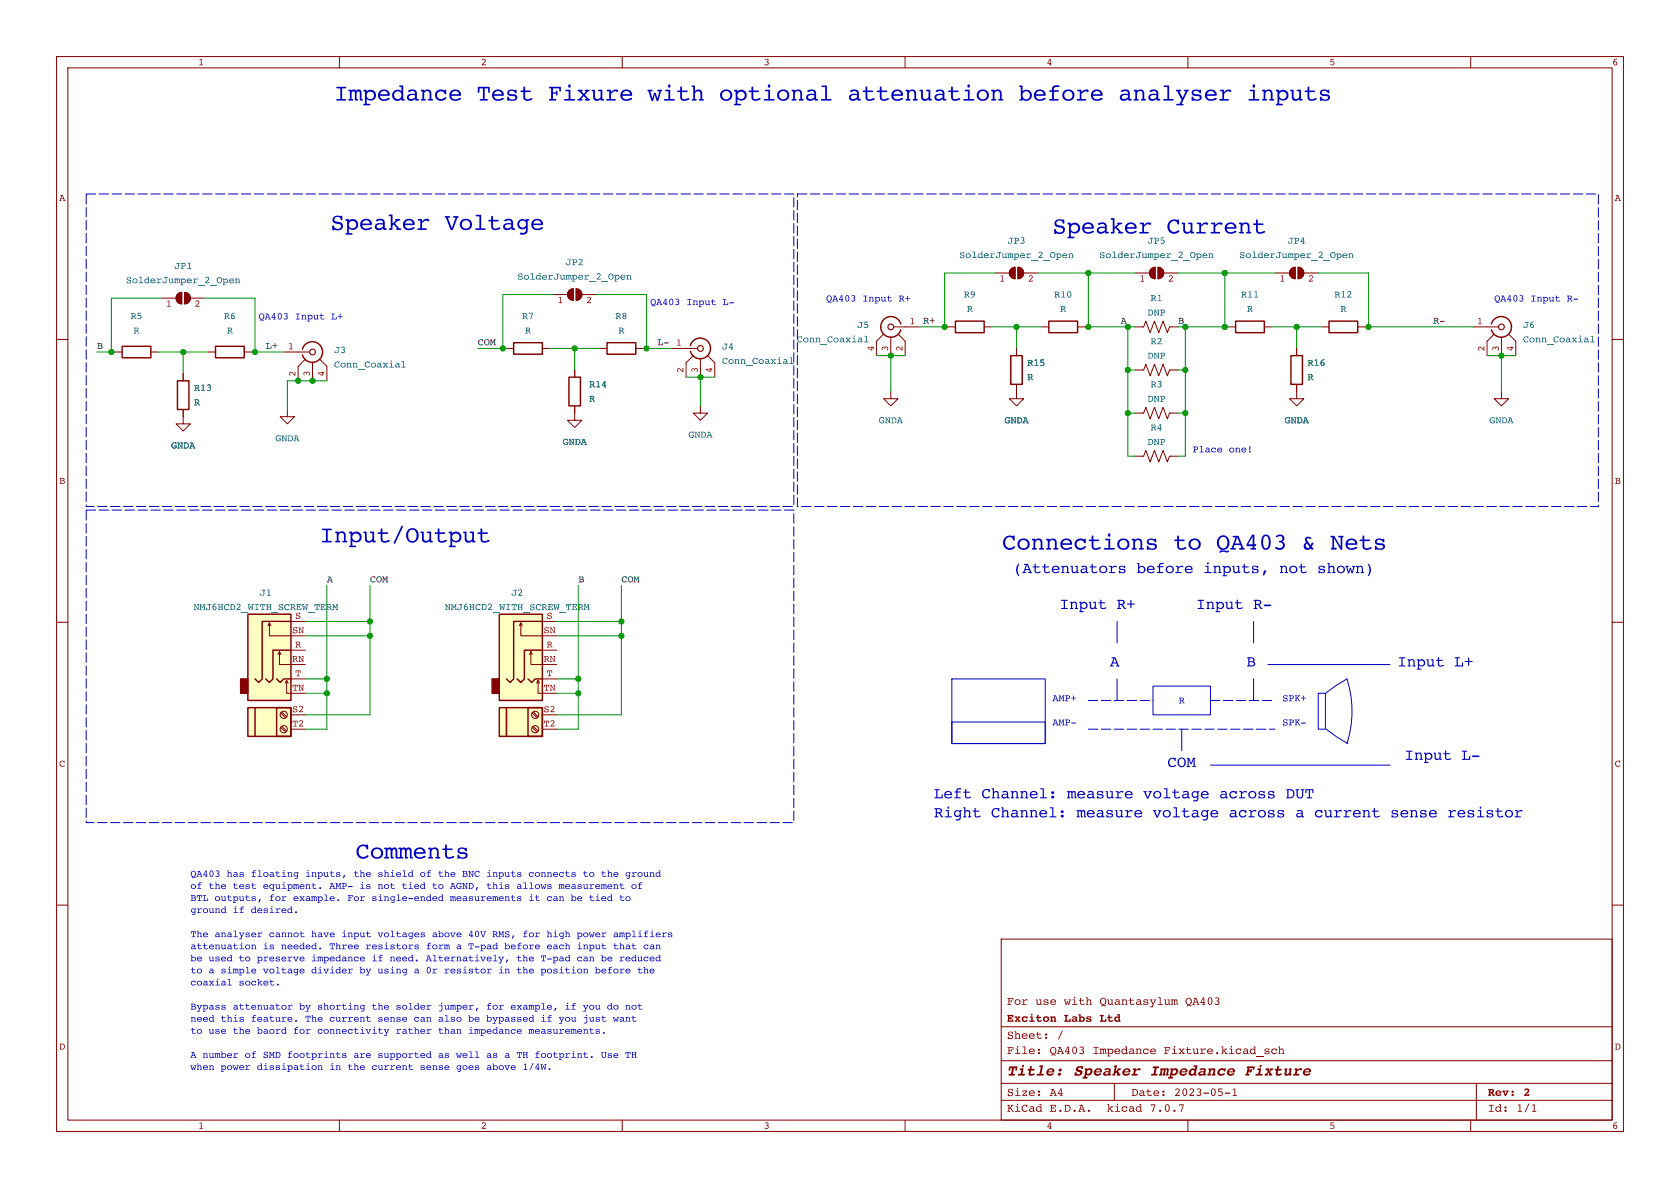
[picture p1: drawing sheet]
<svg xmlns="http://www.w3.org/2000/svg" width="297mm" height="210mm" viewBox="0 0 297 210" stroke-linecap="round" stroke-linejoin="round" font-family="sans-serif">
<defs><g id="words">
<g font-size="4.2" fill="#0000c2">
<text x="59.1" y="18.3">Impedance</text>
<text x="84.3" y="18.3">Test</text>
<text x="96.9" y="18.3">Fixure</text>
<text x="114.5" y="18.3">with</text>
<text x="127.1" y="18.3">optional</text>
<text x="149.8" y="18.3">attenuation</text>
<text x="180" y="18.3">before</text>
<text x="197.7" y="18.3">analyser</text>
<text x="220.4" y="18.3">inputs</text>
<text x="58.4" y="41.2">Speaker</text>
<text x="78.6" y="41.2">Voltage</text>
<text x="186.1" y="41.8">Speaker</text>
<text x="206.2" y="41.8">Current</text>
<text x="56.5" y="96.4">Input/Output</text>
<text x="177.2" y="97.7">Connections</text>
<text x="215" y="97.7">QA403 &amp; Nets</text>
<text x="62.9" y="152.3">Comments</text>
</g>
<g font-size="2.8" fill="#0000c2">
<text x="179.1" y="101.6">(Attenuators</text>
<text x="200.9" y="101.6">before</text>
<text x="212.7" y="101.6">inputs,</text>
<text x="226.1" y="101.6">not</text>
<text x="232.8" y="101.6">shown)</text>
<text x="187.3" y="108">Input</text>
<text x="197.4" y="108">R+</text>
<text x="211.5" y="108">Input</text>
<text x="221.5" y="108">R-</text>
<text x="196.2" y="118.2">A</text>
<text x="220.3" y="118.2">B</text>
<text x="247" y="118.2">Input</text>
<text x="257.1" y="118.2">L+</text>
<text x="206.4" y="135.9">COM</text>
<text x="248.3" y="134.7">Input</text>
<text x="258.4" y="134.7">L-</text>
<text x="165.1" y="141.5">Left</text>
<text x="173.5" y="141.5">Channel:</text>
<text x="188.6" y="141.5">measure</text>
<text x="202.1" y="141.5">voltage</text>
<text x="215.5" y="141.5">across</text>
<text x="227.3" y="141.5">DUT</text>
<text x="165.1" y="144.8">Right</text>
<text x="175.2" y="144.8">Channel:</text>
<text x="190.3" y="144.8">measure</text>
<text x="203.7" y="144.8">voltage</text>
<text x="217.2" y="144.8">across</text>
<text x="229" y="144.8">a current</text>
<text x="245.8" y="144.8">sense</text>
<text x="255.8" y="144.8">resistor</text>
</g>
<g font-size="2.8" fill="#840000">
<text x="178" y="190.7">Title:</text>
<text x="189.8" y="190.7">Speaker</text>
<text x="203.2" y="190.7">Impedance</text>
<text x="220" y="190.7">Fixture</text>
</g>
<g font-size="2.1" fill="#840000">
<text x="178" y="178.1">For</text>
<text x="183" y="178.1">use</text>
<text x="188.1" y="178.1">with</text>
<text x="194.4" y="178.1">Quantasylum</text>
<text x="209.5" y="178.1">QA403</text>
<text x="178" y="184.1">Sheet:</text>
<text x="178" y="181.1">Exciton</text>
<text x="186.8" y="184.1">/</text>
<text x="188.1" y="181.1">Labs Ltd</text>
<text x="178" y="186.8">File:</text>
<text x="185.6" y="186.8">QA403 Impedance</text>
<text x="205.7" y="186.8">Fixture.kicad_sch</text>
<text x="178" y="197">KiCad</text>
<text x="178" y="194.2">Size:</text>
<text x="185.6" y="197">E.D.A.</text>
<text x="185.6" y="194.2">A4</text>
<text x="195.6" y="197">kicad</text>
<text x="200" y="194.2">Date:</text>
<text x="203.2" y="197">7.0.7</text>
<text x="207.6" y="194.2">2023-05-1</text>
<text x="263" y="194.2">Rev:</text>
<text x="263" y="197">Id:</text>
<text x="268" y="197">1/1</text>
<text x="269.3" y="194.2">2</text>
</g>
<g font-size="1.8" fill="#840000">
<text x="35" y="11.9">1</text>
<text x="85" y="11.9">2</text>
<text x="135" y="11.9">3</text>
<text x="185" y="11.9">4</text>
<text x="235" y="11.9">5</text>
<text x="285" y="11.9">6</text>
<text x="10.5" y="35.9">A</text>
<text x="285.5" y="35.9">A</text>
<text x="10.5" y="85.9">B</text>
<text x="285.5" y="85.9">B</text>
<text x="10.5" y="135.9">C</text>
<text x="285.5" y="135.9">C</text>
<text x="10.5" y="185.9">D</text>
<text x="285.5" y="185.9">D</text>
<text x="35" y="199.9">1</text>
<text x="85" y="199.9">2</text>
<text x="135" y="199.9">3</text>
<text x="185" y="199.9">4</text>
<text x="235" y="199.9">5</text>
<text x="285" y="199.9">6</text>
</g>
<g font-size="1.8" fill="#006464">
<text x="30.8" y="47.9">JP1</text>
<text x="100" y="47.3">JP2</text>
<text x="169.6" y="46">SolderJumper_2_Open</text>
<text x="178.1" y="43.4">JP3</text>
<text x="194.3" y="46">SolderJumper_2_Open</text>
<text x="202.9" y="43.4">JP5</text>
<text x="219.1" y="46">SolderJumper_2_Open</text>
<text x="227.6" y="43.4">JP4</text>
<text x="22.2" y="50.4">SolderJumper_2_Open</text>
<text x="91.5" y="49.8">SolderJumper_2_Open</text>
<text x="170.4" y="53">R9</text>
<text x="186.4" y="53">R10</text>
<text x="203.4" y="53.6">R1</text>
<text x="219.4" y="53">R11</text>
<text x="235.9" y="53">R12</text>
<text x="23.1" y="56.8">R5</text>
<text x="23.6" y="59.3">R</text>
<text x="39.6" y="56.8">R6</text>
<text x="40.1" y="59.3">R</text>
<text x="92.3" y="56.8">R7</text>
<text x="92.8" y="59.3">R</text>
<text x="108.8" y="56.8">R8</text>
<text x="109.3" y="59.3">R</text>
<text x="151.5" y="58.3">J5</text>
<text x="170.9" y="55.5">R</text>
<text x="187.4" y="55.5">R</text>
<text x="202.9" y="56.1">DNP</text>
<text x="220.4" y="55.5">R</text>
<text x="237" y="55.5">R</text>
<text x="269.2" y="58.3">J6</text>
<text x="59.1" y="62.8">J3</text>
<text x="59.1" y="65.3">Conn_Coaxial</text>
<text x="127.6" y="62.2">J4</text>
<text x="127.6" y="64.7">Conn_Coaxial</text>
<text x="140.9" y="60.9">Conn_Coaxial</text>
<text x="181.6" y="65">R15</text>
<text x="202.9" y="63.8">DNP</text>
<text x="203.4" y="61.2">R2</text>
<text x="231.1" y="65">R16</text>
<text x="269.2" y="60.9">Conn_Coaxial</text>
<text x="34.3" y="69.5">R13</text>
<text x="104.1" y="68.8">R14</text>
<text x="104.1" y="71.4">R</text>
<text x="181.6" y="67.6">R</text>
<text x="202.9" y="71.4">DNP</text>
<text x="203.4" y="68.8">R3</text>
<text x="231.1" y="67.6">R</text>
<text x="34.3" y="72">R</text>
<text x="121.7" y="77.7">GNDA</text>
<text x="155.3" y="75.2">GNDA</text>
<text x="177.6" y="75.2">GNDA</text>
<text x="203.4" y="76.5">R4</text>
<text x="227.1" y="75.2">GNDA</text>
<text x="263.3" y="75.2">GNDA</text>
<text x="30.3" y="79.6">GNDA</text>
<text x="48.7" y="78.4">GNDA</text>
<text x="99.5" y="79">GNDA</text>
<text x="202.9" y="79">DNP</text>
<text x="45.9" y="105.7">J1</text>
<text x="90.4" y="105.7">J2</text>
<text x="34.2" y="108.2">NMJ6HCD2_WITH_SCREW_TERM</text>
<text x="78.6" y="108.2">NMJ6HCD2_WITH_SCREW_TERM</text>
</g>
<g font-size="1.8" fill="#0000c2">
<text x="146" y="53.5">QA403 Input</text>
<text x="158.9" y="53.5">R+</text>
<text x="264.2" y="53.5">QA403 Input</text>
<text x="277" y="53.5">R-</text>
<text x="45.7" y="56.7">QA403 Input</text>
<text x="58.5" y="56.7">L+</text>
<text x="114.9" y="54.1">QA403 Input</text>
<text x="127.7" y="54.1">L-</text>
<text x="210.8" y="80.2">Place</text>
<text x="217.2" y="80.2">one!</text>
<text x="186.1" y="124.2">AMP+</text>
<text x="208.4" y="124.7">R</text>
<text x="226.7" y="124.2">SPK+</text>
<text x="186.1" y="128.4">AMP-</text>
<text x="226.7" y="128.4">SPK-</text>
<text x="33.7" y="155.2">QA403 has</text>
<text x="44.3" y="155.2">floating</text>
<text x="53.9" y="155.2">inputs,</text>
<text x="62.5" y="155.2">the</text>
<text x="66.7" y="155.2">shield</text>
<text x="74.2" y="155.2">of</text>
<text x="77.4" y="155.2">the</text>
<text x="81.7" y="155.2">BNC inputs</text>
<text x="93.4" y="155.2">connects</text>
<text x="106.2" y="155.2">the</text>
<text x="110.5" y="155.2">ground</text>
<text x="33.7" y="157.3">of</text>
<text x="33.7" y="159.5">BTL outputs,</text>
<text x="33.7" y="161.6">ground</text>
<text x="36.9" y="157.3">the</text>
<text x="41.1" y="157.3">test</text>
<text x="41.1" y="161.6">if</text>
<text x="44.3" y="161.6">desired.</text>
<text x="46.5" y="157.3">equipment.</text>
<text x="47.5" y="159.5">for</text>
<text x="51.8" y="159.5">example.</text>
<text x="58.2" y="157.3">AMP- is</text>
<text x="61.4" y="159.5">For</text>
<text x="65.7" y="159.5">single-ended</text>
<text x="66.7" y="157.3">not</text>
<text x="71" y="157.3">tied</text>
<text x="79.5" y="157.3">AGND, this</text>
<text x="79.5" y="159.5">measurements</text>
<text x="91.3" y="157.3">allows</text>
<text x="93.4" y="159.5">it</text>
<text x="96.6" y="159.5">can</text>
<text x="98.7" y="157.3">measurement</text>
<text x="100.9" y="159.5">be tied</text>
<text x="111.5" y="157.3">of</text>
<text x="33.7" y="165.9">The analyser</text>
<text x="47.5" y="165.9">cannot</text>
<text x="55" y="165.9">have</text>
<text x="60.3" y="165.9">input</text>
<text x="66.7" y="165.9">voltages</text>
<text x="76.3" y="165.9">above</text>
<text x="82.7" y="165.9">40V RMS, for</text>
<text x="96.6" y="165.9">high</text>
<text x="101.9" y="165.9">power</text>
<text x="108.3" y="165.9">amplifiers</text>
<text x="33.7" y="168">attenuation</text>
<text x="33.7" y="170.1">be used</text>
<text x="36.9" y="172.3">a simple</text>
<text x="45.4" y="170.1">preserve</text>
<text x="46.5" y="168">is</text>
<text x="46.5" y="172.3">voltage</text>
<text x="49.7" y="168">needed.</text>
<text x="55" y="170.1">impedance</text>
<text x="55" y="172.3">divider</text>
<text x="58.2" y="168">Three</text>
<text x="63.5" y="172.3">by</text>
<text x="64.6" y="168">resistors</text>
<text x="65.7" y="170.1">if</text>
<text x="66.7" y="172.3">using</text>
<text x="68.9" y="170.1">need.</text>
<text x="73.1" y="172.3">a 0r</text>
<text x="75.3" y="168">form</text>
<text x="75.3" y="170.1">Alternatively,</text>
<text x="78.5" y="172.3">resistor</text>
<text x="80.6" y="168">a T-pad</text>
<text x="88.1" y="172.3">in</text>
<text x="89.1" y="168">before</text>
<text x="91.3" y="172.3">the</text>
<text x="91.3" y="170.1">the</text>
<text x="95.5" y="172.3">position</text>
<text x="95.5" y="170.1">T-pad</text>
<text x="96.6" y="168">each</text>
<text x="101.9" y="168">input</text>
<text x="101.9" y="170.1">can</text>
<text x="105.1" y="172.3">before</text>
<text x="106.2" y="170.1">be reduced</text>
<text x="108.3" y="168">that</text>
<text x="112.6" y="172.3">the</text>
<text x="113.7" y="168">can</text>
<text x="33.7" y="174.4">coaxial</text>
<text x="33.7" y="178.7">Bypass</text>
<text x="41.1" y="178.7">attenuator</text>
<text x="42.2" y="174.4">socket.</text>
<text x="52.9" y="178.7">by</text>
<text x="56.1" y="178.7">shorting</text>
<text x="65.7" y="178.7">the</text>
<text x="69.9" y="178.7">solder</text>
<text x="77.4" y="178.7">jumper,</text>
<text x="85.9" y="178.7">for</text>
<text x="90.2" y="178.7">example,</text>
<text x="99.8" y="178.7">if</text>
<text x="103" y="178.7">you</text>
<text x="107.3" y="178.7">do not</text>
<text x="33.7" y="180.8">need</text>
<text x="36.9" y="182.9">use</text>
<text x="39" y="180.8">this</text>
<text x="41.1" y="182.9">the</text>
<text x="44.3" y="180.8">feature.</text>
<text x="45.4" y="182.9">baord</text>
<text x="51.8" y="182.9">for</text>
<text x="53.9" y="180.8">The current</text>
<text x="56.1" y="182.9">connectivity</text>
<text x="66.7" y="180.8">sense</text>
<text x="69.9" y="182.9">rather</text>
<text x="73.1" y="180.8">can</text>
<text x="77.4" y="180.8">also</text>
<text x="77.4" y="182.9">than</text>
<text x="82.7" y="180.8">be bypassed</text>
<text x="82.7" y="182.9">impedance</text>
<text x="93.4" y="182.9">measurements.</text>
<text x="95.5" y="180.8">if</text>
<text x="98.7" y="180.8">you</text>
<text x="103" y="180.8">just</text>
<text x="108.3" y="180.8">want</text>
<text x="33.7" y="187.2">A number</text>
<text x="33.7" y="189.3">when power</text>
<text x="43.3" y="187.2">of</text>
<text x="45.4" y="189.3">dissipation</text>
<text x="46.5" y="187.2">SMD footprints</text>
<text x="58.2" y="189.3">in</text>
<text x="61.4" y="189.3">the</text>
<text x="62.5" y="187.2">are</text>
<text x="65.7" y="189.3">current</text>
<text x="66.7" y="187.2">supported</text>
<text x="74.2" y="189.3">sense</text>
<text x="77.4" y="187.2">as</text>
<text x="80.6" y="187.2">well</text>
<text x="80.6" y="189.3">goes</text>
<text x="85.9" y="187.2">as</text>
<text x="85.9" y="189.3">above</text>
<text x="89.1" y="187.2">a TH footprint.</text>
<text x="92.3" y="189.3">1/4W.</text>
<text x="106.2" y="187.2">Use TH</text>
</g>
<g font-size="1.8" fill="#a90000">
<text x="176.6" y="50.3">1</text>
<text x="181.7" y="50.3">2</text>
<text x="201.4" y="50.3">1</text>
<text x="206.5" y="50.3">2</text>
<text x="226.2" y="50.3">1</text>
<text x="231.2" y="50.3">2</text>
<text x="29.3" y="54.8">1</text>
<text x="34.4" y="54.8">2</text>
<text x="98.5" y="54.1">1</text>
<text x="103.6" y="54.1">2</text>
<text x="160.8" y="57.5">1</text>
<text x="261.1" y="57.5">1</text>
<text x="50.9" y="62">1</text>
<text x="119.5" y="61.3">1</text>
<text x="121" y="65.9" transform="rotate(-90 121 65.9)">2</text>
<text x="123.6" y="65.9" transform="rotate(-90 123.6 65.9)">3</text>
<text x="126.1" y="65.9" transform="rotate(-90 126.1 65.9)">4</text>
<text x="154.7" y="62.1" transform="rotate(-90 154.7 62.1)">4</text>
<text x="157.2" y="62.1" transform="rotate(-90 157.2 62.1)">3</text>
<text x="159.8" y="62.1" transform="rotate(-90 159.8 62.1)">2</text>
<text x="262.6" y="62.1" transform="rotate(-90 262.6 62.1)">2</text>
<text x="265.2" y="62.1" transform="rotate(-90 265.2 62.1)">3</text>
<text x="267.7" y="62.1" transform="rotate(-90 267.7 62.1)">4</text>
<text x="52.5" y="66.6" transform="rotate(-90 52.5 66.6)">2</text>
<text x="55" y="66.6" transform="rotate(-90 55 66.6)">3</text>
<text x="57.5" y="66.6" transform="rotate(-90 57.5 66.6)">4</text>
<text x="51.6" y="112.1">SN</text>
<text x="52.2" y="109.6">S</text>
<text x="96.1" y="112.1">SN</text>
<text x="96.6" y="109.6">S</text>
<text x="51.6" y="117.2">RN</text>
<text x="52.2" y="114.7">R</text>
<text x="52.2" y="119.8">T</text>
<text x="96.1" y="117.2">RN</text>
<text x="96.6" y="114.7">R</text>
<text x="96.6" y="119.8">T</text>
<text x="51.6" y="122.3">TN</text>
<text x="96.1" y="122.3">TN</text>
<text x="51.6" y="126.1">S2</text>
<text x="51.6" y="128.7">T2</text>
<text x="96.1" y="126.1">S2</text>
<text x="96.1" y="128.7">T2</text>
</g>
<g font-size="1.8" fill="#0f0f0f">
<text x="163.2" y="57.4">R+</text>
<text x="198.1" y="57.4">A</text>
<text x="253.4" y="57.4">R-</text>
<text x="17.1" y="61.9">B</text>
<text x="47" y="61.9">L+</text>
<text x="84.5" y="61.2">COM</text>
<text x="116.2" y="61.2">L-</text>
<text x="57.8" y="103.2">A</text>
<text x="65.4" y="103.2">COM</text>
<text x="102.2" y="103.2">B</text>
<text x="109.9" y="103.2">COM</text>
</g>
<text font-size="1.8" fill="#009600" x="208.3" y="57.4">B</text>
</g></defs>
<g fill="none" stroke="#840000" stroke-width=".18">
<path d="M10 10h277v190h-277zM12 12h273v186h-273zM60 10v2M110 10v2M160 10v2M210 10v2M260 10v2M10 60h2M285 60h2M10 110h2M285 110h2M10 160h2"/>
<path d="M285 160h2M177 166h108v32h-108zM60 198v2M110 198v2M160 198v2M210 198v2M260 198v2"/>
</g>
<g fill="#840000">
<path d="M216.6 193.2l.9-.1v.2l-.9 .1z"/>
<path d="M217.9 192.5l.5-.1v1.2h.3v.1h-.8l.3-.1v-1h-.2z"/>
<circle cx="205.7" cy="193" r=".2"/>
<circle cx="205.7" cy="193.6" r=".2"/>
</g>
<path d="M177 194.5h108" fill="none" stroke="#840000" stroke-width=".18"/>
<g fill="#840000">
<path d="M200.9 195.7l.4-.1 .3 .1v-.4l-.2-.1h.3l.1 1.2 .1 .1h-.3v-.1l-.3 .2-.3-.1-.2-.4h.2v.2l.3 .1 .2-.1 .1-.3-.1-.2-.2-.1-.3 .1v.3h-.2z"/>
<path d="M208.5 195.2h.8l-.4 1.4-.2-.1 .4-1.1-.6 .1z"/>
<circle cx="192.5" cy="196.4" r=".2"/>
</g>
<path d="M177 191.5h108" fill="none" stroke="#840000" stroke-width=".18"/>
<g fill="#840000">
<path d="M270.9 195.3l.4-.1v1.2h.3v.1h-.8l.3-.1v-1h-.2z"/>
<circle cx="183.7" cy="193" r=".2"/>
<circle cx="183.7" cy="193.6" r=".2"/>
<circle cx="266.2" cy="195.8" r=".2"/>
<circle cx="266.2" cy="196.4" r=".2"/>
</g>
<path d="M177 187.5h108" fill="none" stroke="#840000" stroke-width=".18"/>
<g fill="#840000">
<path d="M185.2 189.1l.5-.3 .5 .1 .2 .3-.1 .3-1 .1 .3 .3 .6-.2v.2l-.5 .3-.6-.2-.1-.2v-.4h1.1l-.1-.2-.2-.1-.5 .3h-.3z"/>
<path d="M230.6 189.1l.5-.3 .5 .1 .2 .3-.1 .3-1 .1 .2 .3 .7-.2v.2l-.5 .3-.6-.2-.2-.2 .1-.4h1v-.2l-.3-.1-.4 .3h-.3z"/>
<path d="M182 185.5l.4-.2 .4 .2 .1 .4-.8 .1 .2 .2 .6-.1v.1l-.4 .2-.4-.2-.2-.4h.8l-.3-.3-.5 .3z"/>
<path d="M203.5 185.5l.3-.2 .4 .2 .1 .4-.8 .1 .2 .2 .6-.1v.1l-.4 .2-.4-.2-.2-.4h.9l-.3-.3-.6 .3z"/>
<path d="M222.1 186.7h1.3v.1h-1.3z"/>
<path d="M223.6 185.5l.8-.1v.3l-.4-.2-.3 .1 .7 .3v.3l-.8 .1v-.3l.4 .2 .3-.1-.7-.3z"/>
<path d="M224.9 185.5l.3-.1h.5v.4l-.5-.3-.2 .1-.1 .2 .2 .4 .6-.2v.2l-.4 .1-.4-.1-.2-.3z"/>
<path d="M226 185h.3v.5l.3-.2 .3 .2v.7l.2 .1h-.5l.2-.1v-.5l-.2-.2-.3 .2v.5l.1 .1h-.4l.1-.1v-1.1z"/>
<circle cx="187.3" cy="189.9" r=".28"/>
<circle cx="187.4" cy="189.2" r=".28"/>
<circle cx="183.7" cy="185.6" r=".2"/>
<circle cx="183.7" cy="186.2" r=".2"/>
</g>
<path d="M177 181.5h108" fill="none" stroke="#840000" stroke-width=".18"/>
<g fill="#840000">
<path d="M185.7 179.7h.3v.1l.2-.2 .3 .1 .2 .9h-.4l.1-.5-.2-.2-.2 .2 .1 .5h-.4l.1-.7z"/>
<path d="M192 176.3h.3v.5l.2-.2 .3 .2 .1 .7 .1 .1h-.4l.1-.1v-.5l-.2-.2-.2 .2v.5l.1 .1h-.4l.1-.1v-1.1z"/>
<path d="M207 176.7h1.1l.2 .9h-.3l-.1-.8-.2 .2v.5l.1 .1h-.2v-.7l-.2-.1-.1 .1v.6l.1 .1h-.4l.1-.1v-.7z"/>
<circle cx="184.9" cy="182.9" r=".2"/>
<circle cx="184.9" cy="183.5" r=".2"/>
</g>
<path d="M97.8 52.1h2.5M100.7 51.3l.6-.2v2a1.02 1.02 0 0 1-.9-.7 1.02 1.02 0 0 1 .3-1.1zM101.9 51.1a1.02 1.02 0 0 1 1 1 1.02 1.02 0 0 1-1 1zM102.9 52.1h2.5M200.7 57.8h1.5l.4-1 .7 2 .8-2 .8 2 .7-2 .8 2 .4-1h1.5M197 191.5v3M261 191.5v6.5" fill="none" stroke="#840000" stroke-width=".18"/>
<path d="M203.8 121.3h10.2v5.1h-10.2z" fill="#fff" stroke="#fff" stroke-width=".18"/>
<g fill="#840000" stroke="#840000" stroke-width=".18">
<path d="M100.7 51.3l.6-.2v2a1.02 1.02 0 0 1-.9-.7 1.02 1.02 0 0 1 .3-1.1z"/>
<path d="M101.9 51.1a1.02 1.02 0 0 1 1 1 1.02 1.02 0 0 1-1 1z"/>
</g>
<g fill="#006464">
<path d="M109.8 48.7l.3-.1 .3 .1 .2 .3-.8 .1 .2 .2 .5-.1 .1 .1-.4 .1-.4-.1-.1-.4h.7l-.3-.2-.4 .2z"/>
<path d="M110.8 48.6l.7 .1 .2 .7h-.4l.1-.1v-.4l-.2-.2-.2 .2v.4l.1 .1h-.3l.1-.7z"/>
</g>
<path d="M122 61.1a1.81 1.81 0 0 1 2.8-1 1.81 1.81 0 0 1 0 3 1.81 1.81 0 0 1-2.8-1" fill="none" stroke="#840000" stroke-width=".25"/>
<path d="M118.7 61.6h4.6M122.6 62.9l-1.3 1.2v2.6M123.8 63.4v3.3M125.1 62.9l1.3 1.2v2.6" fill="none" stroke="#840000" stroke-width=".18"/>
<circle cx="123.8" cy="61.6" r=".51" fill="none" stroke="#840000" stroke-width=".2"/>
<g fill="#006464">
<path d="M138.5 63.6h.6l.1 .6 .1 .1h-.8l-.1-.2 .4 .1 .2-.2-.2-.1-.4 .2 .2-.3h.4l-.1-.2-.3 .1z"/>
<path d="M139.6 63.2h.4v1h.3v.1h-.8l.3-.1v-.9z"/>
</g>
<path d="M218.4 56.8h5.1v2h-5.1zM53.5 61.7a1.81 1.81 0 0 1 2.8-.9 1.81 1.81 0 0 1 0 2.9 1.81 1.81 0 0 1-2.8-1" fill="none" stroke="#840000" stroke-width=".25"/>
<path d="M217.2 57.8h1.2M223.5 57.8h1.3M50.2 62.2h4.5M54 63.5l-1.3 1.3v2.5M55.2 64v3.3M56.5 63.5l1.3 1.3v2.5" fill="none" stroke="#840000" stroke-width=".18"/>
<circle cx="55.2" cy="62.2" r=".51" fill="none" stroke="#840000" stroke-width=".2"/>
<g fill="#006464">
<path d="M70 64.2h.5l.1 .6 .1 .1h-.8l-.1-.2 .4 .1 .3-.1-.3-.2-.4 .2 .2-.2h.5l-.1-.2h-.4z"/>
<path d="M71 63.8h.4v1h.3v.1h-.7l.3-.1v-.9z"/>
</g>
<path d="M28.6 52.7h2.5M31.4 52l.7-.3v2a1.02 1.02 0 0 1-.9-.6 1.02 1.02 0 0 1 .2-1.1zM32.6 51.7a1.02 1.02 0 0 1 1.1 1 1.02 1.02 0 0 1-1.1 1zM33.7 52.7h2.5M32.4 73.7v1.2h1.3l-1.3 1.3-1.3-1.3h1.3M50.8 72.4v1.3h1.3l-1.3 1.2-1.3-1.2h1.3" fill="none" stroke="#840000" stroke-width=".18"/>
<g fill="#840000" stroke="#840000" stroke-width=".18">
<path d="M31.4 52l.7-.3v2a1.02 1.02 0 0 1-.9-.6 1.02 1.02 0 0 1 .2-1.1z"/>
<path d="M32.6 51.7a1.02 1.02 0 0 1 1.1 1 1.02 1.02 0 0 1-1.1 1z"/>
</g>
<g fill="#006464">
<path d="M40.6 49.4l.3-.2 .3 .1 .1 .4h-.7l.2 .2 .5-.1v.2l-.3 .1-.4-.1-.1-.4h.7l-.3-.3-.4 .3z"/>
<path d="M41.6 49.3h.6l.2 .7h-.3l.1-.1v-.4l-.2-.2-.2 .2v.4l.1 .1h-.3l.1-.6z"/>
</g>
<g fill="none" stroke="#840000" stroke-width=".25">
<path d="M234.9 56.8h5.1v2h-5.1zM21.6 61.2h5.1v2h-5.1zM31.4 67.3h2v5.1h-2zM38.1 61.2h5.1v2h-5.1zM90.8 60.6h5.1v2h-5.1zM100.6 66.7h2v5.1h-2zM107.3 60.6h5.1v2h-5.1zM178.7 62.9h2v5h-2zM228.2 62.9h2.1v5h-2.1zM43.8 108.6h7.6v15.2h-7.6zM51.4 114.9h-3.1v5.1l-.7 .7-.6-.7M51.4 109.9h-5v10.1l-.7 .7-.6-.7"/>
<path d="M88.3 108.6h7.6v15.2h-7.6zM95.9 114.9h-3.2v5.1l-.6 .7-.7-.7M95.9 109.9h-5.1v10.1l-.6 .7-.7-.7M43.8 125.1h7.6v5.1h-7.6zM45.1 125.1v5.1M48.9 125.1h2.5v5.1h-2.5zM48.9 120l.6 .7 .7-.7h1.2M88.3 125.1h7.6v5.1h-7.6zM89.5 125.1v5.1M93.3 125.1h2.6v5.1h-2.6zM93.3 120l.7 .7 .6-.7h1.3"/>
</g>
<g fill="none" stroke="#840000" stroke-width=".18">
<path d="M175.9 48.3h2.5M178.8 47.5l.7-.3v2.1a1.02 1.02 0 0 1-1-.7 1.02 1.02 0 0 1 .3-1.1zM180 47.2a1.02 1.02 0 0 1 1 1.1 1.02 1.02 0 0 1-1 1zM181 48.3h2.5M233.7 57.8h1.2M240 57.8h1.3M20.3 62.2h1.3M26.7 62.2h1.2M32.4 66v1.3M32.4 72.4v1.3M36.8 62.2h1.3M43.2 62.2h1.2"/>
<path d="M89.5 61.6h1.3M95.9 61.6h1.3M101.6 71.8v2.5h1.3l-1.3 1.3-1.3-1.3h1.3M101.6 65.4v1.3M106 61.6h1.3M112.4 61.6h1.3M123.8 71.8v1.2h1.3l-1.3 1.3-1.2-1.3h1.2M179.7 67.9v2.6h1.3l-1.3 1.3-1.3-1.3h1.3M179.7 61.6v1.3M229.2 67.9v2.6h1.3l-1.3 1.3-1.2-1.3h1.2M229.2 61.6v1.3M265.4 69.2v1.3h1.3l-1.3 1.3-1.2-1.3h1.2"/>
<path d="M47.4 110.6l.2-.5v2.3h3.8M47.6 110.1l.3 .5M49.1 115.7l.3-.5v2.3h2M49.4 115.2l.3 .5M51.4 114.9h2.6M51.4 109.9h2.6M91.8 110.6l.3-.5v2.3h3.8M92.1 110.1l.2 .5M93.6 115.7l.3-.5v2.3h2M93.9 115.2l.2 .5M95.9 114.9h2.5M95.9 109.9h2.5"/>
<path d="M49.6 128.6l.9 .8M49.6 126l.9 .9M49.8 128.4l.9 .8M49.8 125.9l.9 .8M50.4 120.8l.3-.5v2.3h.7M50.7 120.3l.2 .5M51.4 120h2.6M94.1 128.6l.8 .8M94.1 126l.8 .9M94.3 128.4l.8 .8M94.3 125.9l.8 .8M94.9 120.8l.2-.5v2.3h.8"/>
<path d="M95.1 120.3l.3 .5M95.9 120h2.5"/>
<circle cx="50.2" cy="126.4" r=".63"/>
<circle cx="50.2" cy="128.9" r=".63"/>
<circle cx="94.6" cy="126.4" r=".63"/>
<circle cx="94.6" cy="128.9" r=".63"/>
</g>
<g fill="#ffffc2" stroke="#ffffc2" stroke-width=".18">
<path d="M43.8 125.1h7.6v5.1h-7.6z"/>
<path d="M43.8 108.6h7.6v15.2h-7.6z"/>
<path d="M48.9 125.1h2.5v5.1h-2.5z"/>
<path d="M88.3 125.1h7.6v5.1h-7.6z"/>
<path d="M88.3 108.6h7.6v15.2h-7.6z"/>
<path d="M93.3 125.1h2.6v5.1h-2.6z"/>
</g>
<g fill="#840000" stroke="#840000" stroke-width=".25">
<path d="M42.5 120h1.3v2.6h-1.3z"/>
<path d="M87 120h1.3v2.6h-1.3z"/>
</g>
<g fill="#840000" stroke="#840000" stroke-width=".18">
<path d="M178.8 47.5l.7-.3v2.1a1.02 1.02 0 0 1-1-.7 1.02 1.02 0 0 1 .3-1.1z"/>
<path d="M180 47.2a1.02 1.02 0 0 1 1 1.1 1.02 1.02 0 0 1-1 1z"/>
</g>
<g fill="#006464">
<path d="M187.9 44.9l.3-.1 .3 .1 .2 .3-.7 .1 .1 .2 .5-.1 .1 .1-.4 .1-.4-.1-.1-.4h.7l-.2-.2-.5 .2z"/>
<path d="M188.9 44.8h.7l.2 .8h-.4l.1-.1v-.4l-.2-.2-.2 .2v.4l.1 .1h-.3l.1-.7z"/>
</g>
<path d="M167.6 57.8h1.3M174 57.8h1.3M184.1 57.8h1.3M190.5 57.8h1.3M200.7 48.3h2.5M203.5 47.5l.7-.3v2.1a1.02 1.02 0 0 1-.9-.7 1.02 1.02 0 0 1 .2-1.1zM204.7 47.2a1.02 1.02 0 0 1 1 1.1 1.02 1.02 0 0 1-1 1zM205.7 48.3h2.6M157.5 69.2v1.3h1.2l-1.2 1.3-1.3-1.3h1.3M200.7 73h1.5l.4-1 .7 2 .8-2 .8 2 .7-2 .8 2 .4-1h1.5M200.7 65.4h1.5l.4-1 .7 2 .8-2 .8 2 .7-2 .8 2 .4-1h1.5" fill="none" stroke="#840000" stroke-width=".18"/>
<path d="M168.9 56.8h5.1v2h-5.1zM185.4 56.8h5.1v2h-5.1z" fill="none" stroke="#840000" stroke-width=".25"/>
<g fill="#840000" stroke="#840000" stroke-width=".18">
<path d="M203.5 47.5l.7-.3v2.1a1.02 1.02 0 0 1-.9-.7 1.02 1.02 0 0 1 .2-1.1z"/>
<path d="M204.7 47.2a1.02 1.02 0 0 1 1 1.1 1.02 1.02 0 0 1-1 1z"/>
</g>
<g fill="#006464">
<path d="M212.7 44.9l.3-.1 .3 .1 .1 .3-.7 .1 .2 .2 .5-.1v.1l-.4 .1-.3-.1-.1-.4h.7l-.3-.2-.4 .2z"/>
<path d="M213.6 44.8h.7l.2 .8h-.3l.1-.1v-.4l-.2-.2-.2 .2v.4l.1 .1h-.3l.1-.7z"/>
</g>
<path d="M156.2 59.1l-1.3 1.2v2.6M157.5 59.6v3.3M158 57.8h4.6M158.7 59.1l1.3 1.2v2.6M200.7 80.6h1.5l.4-1 .7 2.1 .8-2.1 .8 2.1 .7-2.1 .8 2.1 .4-1.1h1.5" fill="none" stroke="#840000" stroke-width=".18"/>
<path d="M159.3 57.3a1.81 1.81 0 0 0-2.8-1 1.81 1.81 0 0 0 0 3 1.81 1.81 0 0 0 2.8-1" fill="none" stroke="#840000" stroke-width=".25"/>
<circle cx="157.5" cy="57.8" r=".51" fill="none" stroke="#840000" stroke-width=".2"/>
<g fill="#006464">
<path d="M151.8 59.8h.5l.1 .6 .1 .1h-.8v-.2l.3 .1 .3-.2-.3-.1-.3 .2 .1-.3h.5l-.1-.2-.4 .1z"/>
<path d="M152.8 59.4h.4v1h.3v.1h-.7l.3-.1v-.9z"/>
</g>
<path d="M225.4 48.3h2.6M228.3 47.5l.7-.3v2.1a1.02 1.02 0 0 1-1-.7 1.02 1.02 0 0 1 .3-1.1zM229.5 47.2a1.02 1.02 0 0 1 1 1.1 1.02 1.02 0 0 1-1 1zM230.5 48.3h2.5" fill="none" stroke="#840000" stroke-width=".18"/>
<g fill="#840000" stroke="#840000" stroke-width=".18">
<path d="M228.3 47.5l.7-.3v2.1a1.02 1.02 0 0 1-1-.7 1.02 1.02 0 0 1 .3-1.1z"/>
<path d="M229.5 47.2a1.02 1.02 0 0 1 1 1.1 1.02 1.02 0 0 1-1 1z"/>
</g>
<g fill="#006464">
<path d="M237.4 44.9l.3-.1 .4 .1 .1 .3-.7 .1 .2 .2 .4-.1 .1 .1-.4 .1-.3-.1-.2-.4h.8l-.3-.2-.5 .2z"/>
<path d="M238.4 44.8h.7l.2 .8h-.4l.2-.1v-.4l-.2-.2-.2 .2-.1 .4 .2 .1h-.4l.1-.7z"/>
</g>
<path d="M263.7 57.3a1.81 1.81 0 0 1 2.7-1 1.81 1.81 0 0 1 0 3 1.81 1.81 0 0 1-2.7-1" fill="none" stroke="#840000" stroke-width=".25"/>
<path d="M260.3 57.8h4.6M264.2 59.1l-1.3 1.2v2.6M265.4 59.6v3.3M266.7 59.1l1.3 1.2v2.6" fill="none" stroke="#840000" stroke-width=".18"/>
<circle cx="265.4" cy="57.8" r=".51" fill="none" stroke="#840000" stroke-width=".2"/>
<g fill="#006464">
<path d="M280.1 59.8h.6l.1 .6 .1 .1-.8-.1-.1-.1 .4 .1 .2-.2-.2-.1-.4 .2 .2-.3h.4l-.1-.2-.3 .1z"/>
<path d="M281.2 59.4h.4v1h.3v.1h-.7l.3-.1v-.9z"/>
</g>
<g fill="#0000c2">
<path d="M56.7 55.4l.1 .1v.2l.4 .1h-.4l.1 .5h.4v.1l-.3 .1-.3-.1v-.6h-.2l.2-.1z"/>
<path d="M170.6 139.5h.2v.4l.7 .1-.1 .1h-.6l.1 .8 .2 .1 .5-.2v.2l-.5 .2-.4-.2-.1-.9-.3-.1 .3-.1z"/>
<path d="M210.8 140l.4-.2 .5 .2v-.2l.3 .1-.1 .1v1.3l-.3 .3-.5 .1-.2-.1 .7-.2 .1-.5-.3 .2-.4-.1-.3-.2v-.3l.2-.1 .1 .4h.4l.2-.2v-.3l-.1-.2-.3-.1-.2 .2-.1 .2h-.2z"/>
<path d="M212.5 140l.4-.2 .5 .2 .2 .2 .1 .3-1.2 .1v.1l.3 .3 .8-.2v.2l-.5 .2-.6-.2-.2-.3v-.3h1.1l-.1-.3-.3-.1-.3 .1-.2 .3h-.2z"/>
<path d="M224.3 140l.3-.2 .6 .1v.4l-.5-.3h-.2l-.1 .2 .1 .1 .8 .2 .1 .3-.2 .2-.3 .2-.7-.1v-.4l.5 .3h.3l.1-.2-.1-.2-.7-.1-.1-.3z"/>
<path d="M172.3 142.9h.2v.4l.7 .1-.1 .1h-.6v.7l.3 .1 .5-.1v.2l-.6 .1-.3-.2-.1-.8-.4-.1 .4-.1z"/>
<path d="M212.5 143.4l.3-.2 .5 .1 .1-.1h.3l-.1 .2-.1 1.3-.2 .3h-.5l-.2-.1 .6-.1 .1-.6-.2 .2h-.4l-.3-.2-.1-.4h.2l.2 .3 .3 .1 .3-.2v-.4l-.2-.2h-.2l-.3 .1-.1 .3h-.2z"/>
<path d="M214.1 143.4l.5-.2 .5 .1 .2 .3v.3h-1.1v.1l.3 .3 .8-.1v.1l-.6 .2-.5-.1-.2-.3v-.4h1.1l-.1-.2-.3-.1-.3 .1-.2 .2h-.2z"/>
<path d="M225.9 143.3l.4-.1h.6v.4l-.5-.3-.2 .1-.1 .2 .1 .1 .7 .2 .1 .2-.1 .3-.3 .1h-.7v-.5l.5 .4 .3-.1 .1-.2-.1-.1-.8-.2-.1-.2z"/>
<path d="M240.9 143.2h.3l.1 .1 .3-.1 .4 .1 .1 .3v.7h.2v.2h-.6l.2-.2v-.7l-.3-.2-.3 .2v.7h.1v.2h-.5v-.2h.2v-.9h-.2z"/>
<path d="M242.9 142.9h.2v.4l.6 .1v.1h-.6v.7l.3 .1 .5-.1v.2l-.6 .1-.4-.2v-.8l-.4-.1 .4-.1z"/>
<path d="M266.2 143.4l.5-.2 .5 .1 .3 .4-.1 .5-.5 .3-.6-.1-.3-.6h.3l.1 .4 .4 .1 .3-.1 .1-.4-.1-.3-.4-.1-.3 .1-.1 .3h-.3z"/>
<path d="M267.8 143.2h.5v.3l.4-.3 .4 .1v.2l-.4-.1-.4 .3v.6h.5v.2l-1-.1v-.1h.3v-.9h-.3z"/>
<path d="M201.5 39.4h.7v.4l.6-.4h.6a.24 .24 0 0 1 0 .4 .24 .24 0 0 1-.4-.2l-.3 .1-.5 .4v.9h.7a.14 .14 0 0 1 .2 .1 .14 .14 0 0 1-.2 .2h-1.3a.14 .14 0 0 1-.2-.2 .14 .14 0 0 1 .2-.1h.3v-1.4h-.1a.18 .18 0 0 1-.2 0 .18 .18 0 0 1-.1-.2z"/>
<path d="M222.1 38.8a.19 .19 0 0 1 .2 0 .19 .19 0 0 1 .1 .3v.4h.8a.15 .15 0 0 1 .2 .1 .15 .15 0 0 1-.2 .2h-.8v.8l.2 .4 .7-.1a.21 .21 0 0 1 .3-.1 .21 .21 0 0 1 0 .3 .21 .21 0 0 1-.2 .1l-.7 .1-.5-.1-.1-.4-.1-1h-.3a.18 .18 0 0 1-.2-.3 .16 .16 0 0 1 .3 0h.2z"/>
<path d="M215.3 79.3l.3-.2 .3 .1 .1 .4-.7 .1 .2 .2 .5-.1v.1l-.4 .1-.3-.1-.1-.4h.7l-.3-.3-.4 .3z"/>
<path d="M194.5 100.2l.5-.2 .5 .1 .3 .5-.2 .5-.4 .2-.6-.1-.3-.5h.3l.1 .3 .4 .2 .3-.2 .1-.4-.2-.3-.3-.1-.3 .1-.1 .4h-.3z"/>
<path d="M196.1 100h.5v.3l.4-.3 .4 .1v.2l-.4-.1-.4 .3v.6h.5v.2h-1.1l.1-.2h.3v-.9h-.3z"/>
<path d="M197.9 100.1l.4-.1h.6v.5l-.5-.3h-.3l-.1 .2 .1 .1 .8 .2 .1 .3-.1 .2-.3 .1h-.8l.1-.5 .5 .4 .2-.1 .2-.1-.1-.2-.8-.2-.1-.2z"/>
<path d="M209.6 100.2l.5-.2 .5 .1 .2 .3v.3h-1.1v.1l.3 .3 .7-.1 .1 .1-.6 .2-.5-.1-.2-.3v-.3h1.1l-.1-.3-.3-.1-.3 .1-.2 .3h-.2z"/>
<path d="M221.4 100.1l.4-.1h.6v.5l-.5-.3h-.2l-.2 .2 .1 .1 .8 .2 .1 .3-.1 .2-.3 .1h-.7v-.5l.5 .4 .3-.1 .1-.1-.1-.2-.8-.2-.1-.2z"/>
<path d="M223.5 100.9h.4l-.5 .8-.1-.1z"/>
<path d="M230 99.7h.1l.1 .4 .6 .1-.1 .1h-.5v.8h.2l.6-.1v.2l-.6 .1-.4-.1-.1-.9-.3-.1 .3-.1z"/>
<path d="M157 52.3h.1v.2l.5 .1-.5 .1 .1 .4h.5v.1l-.4 .1-.2-.1-.1-.5-.2-.1 .2-.1z"/>
<path d="M218.7 106l.1 .1 .1 .4h.6l-.1 .2h-.5v.7l.2 .1 .5-.1v.2l-.5 .1-.4-.2-.1-.8-.3-.1 .3-.1z"/>
<path d="M194.5 106l.2 .1v.4h.7l-.1 .2h-.6l.1 .7 .2 .1 .5-.1v.2l-.5 .1-.4-.2-.1-.8-.3-.1 .3-.1z"/>
<path d="M200.1 95.3l.5-.1a.22 .22 0 0 0 .2 .2 .22 .22 0 0 0 .2-.2h.5l.3 .3 .1 1.4h.1a.15 .15 0 0 1 .2 .1 .15 .15 0 0 1-.2 .2h-.5a.17 .17 0 0 1-.2-.2 .17 .17 0 0 1 .3-.1v-1.1l-.2-.3h-.2l-.3 .1-.2 .2v1.1a.17 .17 0 0 1 .2 .1 .17 .17 0 0 1-.2 .2h-.5a.16 .16 0 0 1-.1-.3 .16 .16 0 0 1 .2 0v-1.4a.18 .18 0 0 1-.2 0 .18 .18 0 0 1 0-.2z"/>
<path d="M202.9 95.4l.5-.2 .7 .1a.17 .17 0 0 1 .2-.1 .17 .17 0 0 1 .1 .2v.3a.2 .2 0 0 1-.2 .2 .2 .2 0 0 1-.2-.3l-.5-.2-.4 .2a.47 .47 0 0 0 .7 .4l.6 .3v.6l-.4 .3-1-.1a.17 .17 0 0 1-.2 .1 .17 .17 0 0 1-.1-.2v-.4a.19 .19 0 0 1 .3-.1 .19 .19 0 0 1 .1 .2l.3 .2 .4 .1 .3-.2 .1-.2-.2-.2-1.1-.2-.2-.4z"/>
<path d="M208.1 94.7a.19 .19 0 0 1 .3 0 .19 .19 0 0 1 0 .3v.4h.8a.15 .15 0 0 1 .2 .1 .15 .15 0 0 1-.1 .2h-.9v.8l.3 .4 .7-.1a.21 .21 0 0 1 .2-.1 .21 .21 0 0 1 .1 .3 .21 .21 0 0 1-.3 .1l-.6 .1-.5-.2-.2-.3v-1h-.3a.18 .18 0 0 1-.2-.3 .16 .16 0 0 1 .3 0h.2z"/>
<path d="M210.4 95.5l.7-.3 .8 .2 .4 .6-.2 .8-.7 .4-.9-.2-.3-.4-.1-.4h.4l.2 .5 .5 .2 .6-.2 .1-.6-.2-.5-.5-.1-.5 .2-.2 .5h-.4z"/>
<path d="M275.1 52.3h.1l.1 .2 .4 .1-.4 .1v.4h.5v.1l-.4 .1-.2-.1-.1-.5-.2-.1 .2-.1z"/>
<path d="M255.5 132.7h.2v.4l.6 .1v.1h-.6v.8l.3 .1 .5-.2v.2l-.6 .2-.4-.2v-.9l-.4-.1 .4-.1z"/>
<path d="M79.4 94h.5v.3l.4-.3h.6l.3 .2 .3 .3v.7l-.3 .5-.7 .2-.6-.3v.9h.5a.14 .14 0 0 1 .2 .1 .14 .14 0 0 1-.2 .1h-.9a.17 .17 0 0 1-.1-.2 .17 .17 0 0 1 .2 0v-1.5h.3l.2 .4 .5 .2 .4-.2 .2-.4-.2-.5-.4-.2-.5 .2-.2 .5h-.3v-.7a.19 .19 0 0 1-.2 0 .19 .19 0 0 1 0-.3z"/>
<path d="M81.9 94h.6v1.3l.3 .3 .4-.1 .3-.3v-1h-.3a.14 .14 0 0 1-.2-.1 .14 .14 0 0 1 .2-.1h.6v1.6h.1a.16 .16 0 0 1 .2 .1 .16 .16 0 0 1-.2 .2h-.4v-.3l-.6 .3-.6-.1-.1-.4v-1.2a.18 .18 0 0 1-.3 0 .18 .18 0 0 1 0-.2z"/>
<path d="M85 93.4a.19 .19 0 0 1 .2 0 .19 .19 0 0 1 .1 .3v.4h.8a.15 .15 0 0 1 .2 .1 .15 .15 0 0 1-.2 .2h-.8v.8l.2 .4 .7-.1a.21 .21 0 0 1 .3 0 .21 .21 0 0 1 0 .2 .21 .21 0 0 1-.2 .1l-.7 .1-.5-.1-.1-.4-.1-1h-.3a.16 .16 0 0 1-.2-.2 .16 .16 0 0 1 .3-.1h.2z"/>
<path d="M254.2 116.2h.2v.4l.7 .1-.1 .1h-.6l.1 .8 .2 .1 .5-.2v.2l-.6 .1-.3-.1-.1-.9-.3-.1 .3-.1z"/>
<path d="M125.9 52.9h.1v.3h.5l-.5 .1 .1 .5 .4-.1 .1 .2h-.4l-.3-.1v-.5l-.2-.1h.2z"/>
<path d="M73.9 38.8l.7-.1v.5l.6-.5h.6a.24 .24 0 0 1-.1 .4 .24 .24 0 0 1-.3-.1l-.4 .1-.4 .4v.9h.7a.14 .14 0 0 1 .1 .1 .14 .14 0 0 1-.1 .1h-1.4a.14 .14 0 0 1-.1-.1 .14 .14 0 0 1 .1-.1h.4v-1.4h-.1a.18 .18 0 0 1-.3 0 .18 .18 0 0 1 0-.2z"/>
<path d="M94.2 39l.4-.3h.6l.5 .2 .3 .4a.28 .28 0 0 1 0 .4 .28 .28 0 0 1-.3 .1h-1.4l.1 .4 .3 .2h.4l.5-.2a.21 .21 0 0 1 .3 0 .21 .21 0 0 1 .1 .3 .21 .21 0 0 1-.3 0l-.9 .2-.6-.3-.2-.4-.1-.5h1.7l-.2-.4-.4-.1-.5 .1-.2 .4h-.4z"/>
<path d="M79.7 16.1l.5-.2 .6-.1 .4 .3 .3 .4a.28 .28 0 0 1 0 .3 .28 .28 0 0 1-.3 .1h-1.4l.1 .4 .3 .2h.4l.5-.1a.21 .21 0 0 1 .3-.1 .21 .21 0 0 1 .1 .3 .21 .21 0 0 1-.3 .1l-.9 .1-.6-.3-.2-.4-.1-.4h1.7l-.2-.5-.4-.1-.5 .1-.2 .5h-.4z"/>
<path d="M92.6 15.3a.19 .19 0 0 1 .2 0 .19 .19 0 0 1 0 .3v.4h.9a.15 .15 0 0 1 .1 .1 .15 .15 0 0 1-.1 .2h-.9v.8l.3 .4 .7-.1a.21 .21 0 0 1 .2-.1 .21 .21 0 0 1 .1 .3 .21 .21 0 0 1-.3 .1l-.6 .1-.5-.1-.2-.4v-1h-.3a.16 .16 0 0 1-.2-.2 .16 .16 0 0 1 .3-.1h.2z"/>
<path d="M109.9 16.1l.5-.2 .6-.1 .4 .3 .3 .4a.28 .28 0 0 1 .1 .3 .28 .28 0 0 1-.4 .1h-1.4l.2 .4 .3 .2h.4l.5-.1a.21 .21 0 0 1 .3-.1 .21 .21 0 0 1 0 .3 .21 .21 0 0 1-.2 .1l-1 .1-.6-.3-.2-.4v-.4h1.7l-.2-.4-.4-.2-.5 .1-.3 .5h-.3z"/>
<path d="M122.3 15.1l.6 .1v.9l.5-.3 .6 .2 .1 .4v1.1h.1a.15 .15 0 0 1 .2 .1 .15 .15 0 0 1-.1 .2h-.6a.16 .16 0 0 1-.1-.2 .16 .16 0 0 1 .2-.1v-1.1l-.4-.3-.3 .1-.2 .3v1a.16 .16 0 0 1 .2 .1 .16 .16 0 0 1-.1 .2h-.6a.16 .16 0 0 1-.1-.2 .16 .16 0 0 1 .3-.1l-.1-2.1a.16 .16 0 0 1-.2 0 .16 .16 0 0 1 0-.3z"/>
<path d="M142.8 16l.7-.2 .6 .2 .2 .3v1.2h.1a.16 .16 0 0 1 .2 .1 .16 .16 0 0 1-.1 .2h-.4l-.1-.3-.8 .3h-.3l-.3-.3-.1-.3h.3l.2 .2 .2 .1 .7-.2 .1-.4-.4-.1-.5 .1-.3 .3h-.3l.3-.5 .8-.1a.21 .21 0 0 0 .4 0 .21 .21 0 0 0-.1-.3l-.4-.2-.5 .1a.17 .17 0 0 1-.2 0 .17 .17 0 0 1 0-.2z"/>
<path d="M145.3 15.1l.9 .1v2.3h.6a.14 .14 0 0 1 .2 .2 .14 .14 0 0 1-.2 .1h-1.5a.14 .14 0 0 1-.2-.2 .14 .14 0 0 1 .2-.1h.6v-2.1h-.4a.18 .18 0 0 1-.2 0 .18 .18 0 0 1 0-.3z"/>
<path d="M170.6 15.9h.8v1.6h.7a.14 .14 0 0 1 .1 .1 .14 .14 0 0 1-.1 .2h-1.6a.14 .14 0 0 1-.2-.2 .14 .14 0 0 1 .2-.1h.6v-1.4h-.5z"/>
<path d="M172.9 16.1l.7-.3 .8 .2 .4 .7-.2 .7-.7 .4-.9-.2-.2-.3-.1-.5h.3l.3 .6 .5 .1 .5-.2 .2-.6-.3-.4-.5-.2-.5 .2-.2 .5h-.3z"/>
<path d="M175.3 15.9h.4a.22 .22 0 0 0 .2 .1 .22 .22 0 0 0 .2-.1l.5-.1 .4 .3 .1 1.4h.1a.15 .15 0 0 1 .2 .2 .15 .15 0 0 1-.2 .1h-.5a.17 .17 0 0 1-.2-.2 .17 .17 0 0 1 .3-.1l-.1-1.1-.1-.2-.3-.1-.2 .1-.3 .2v1.1a.17 .17 0 0 1 .3 .1 .17 .17 0 0 1-.2 .2h-.5a.16 .16 0 0 1-.2-.2 .16 .16 0 0 1 .3-.1v-1.3a.18 .18 0 0 1-.2-.1 .18 .18 0 0 1 0-.2z"/>
<path d="M193.1 16.1l.4-.2 .6-.1 .5 .3 .3 .4a.28 .28 0 0 1 0 .3 .28 .28 0 0 1-.3 .1h-1.4l.1 .4 .3 .2h.5l.5-.1a.21 .21 0 0 1 .3-.1 .21 .21 0 0 1 0 .3 .21 .21 0 0 1-.3 .1l-.8 .1-.7-.2-.2-.5v-.4h1.7l-.2-.5-.5-.1-.4 .1-.3 .5h-.3z"/>
<path d="M213.3 16.1l.4-.2 .6-.1 .5 .3 .3 .4a.28 .28 0 0 1 0 .3 .28 .28 0 0 1-.3 .1h-1.4l.1 .4 .3 .2h.4l.5-.1a.21 .21 0 0 1 .3-.1 .21 .21 0 0 1 .1 .3 .21 .21 0 0 1-.3 .1l-.9 .1-.6-.3-.2-.4-.1-.4h1.7l-.2-.5-.4-.1-.5 .1-.2 .5h-.4z"/>
<path d="M215.7 15.9h.7v.4l.5-.4h.7a.24 .24 0 0 1-.1 .4 .24 .24 0 0 1-.3-.2l-.4 .1-.4 .4v.9h.7a.14 .14 0 0 1 .1 .1 .14 .14 0 0 1-.1 .2h-1.4a.14 .14 0 0 1-.1-.2 .14 .14 0 0 1 .1-.1h.4v-1.4h-.2a.18 .18 0 0 1-.2 0 .18 .18 0 0 1 0-.2z"/>
<path d="M233.5 16l.5-.2 .7 .1a.17 .17 0 0 1 .2 0 .17 .17 0 0 1 .1 .2v.2a.2 .2 0 0 1-.2 .2 .2 .2 0 0 1-.2-.2l-.5-.3-.4 .2a.47 .47 0 0 0 .7 .5l.6 .2v.6l-.4 .3h-1a.17 .17 0 0 1-.2 0 .17 .17 0 0 1-.1-.2v-.3a.19 .19 0 0 1 .3-.2 .19 .19 0 0 1 .1 .3l.3 .1 .4 .1 .3-.1 .1-.3-.2-.2-1.1-.2-.2-.4z"/>
<path d="M49.9 154.2h.4v.7h.3v.1h-.8l.3-.1v-.6z"/>
<path d="M50.8 154.2h.7l.2 .8h-.3l.1-.1v-.4l-.2-.2-.2 .2v.4l.1 .1h-.4l.1-.7z"/>
<path d="M52 154.3l.8-.1-.1 .1v.8l-.2 .2h-.4l.4-.1 .1-.4-.5 .1-.2-.3 .5 .2 .1-.1v-.3l-.2-.1-.4 .3z"/>
<path d="M59.5 154.3l.6-.1v.3l-.3-.2-.2 .1 .5 .2v.3l-.7 .1 .1-.3 .3 .2 .2-.1-.5-.2z"/>
<path d="M60.8 154.7h.2l-.3 .6-.1-.1z"/>
<path d="M64.8 154.3l.3-.1 .3 .1 .2 .3-.8 .1 .2 .2 .5-.1v.1l-.3 .1-.4-.1-.1-.4h.7l-.3-.2-.4 .2z"/>
<path d="M71.2 153.9h.4v1h.3v.1h-.7l.3-.1v-.9z"/>
<path d="M72.3 154.3l.3-.1 .2 .1v-.3l-.1-.1h.3v1l.1 .1-.8-.1-.2-.3 .5 .3 .2-.1v-.2l-.2-.3-.5 .3z"/>
<path d="M79.7 154.3l.3-.1 .4 .1 .1 .3-.7 .1 .2 .2 .4-.1 .1 .1-.4 .1-.3-.1-.2-.4h.8l-.3-.2-.5 .2z"/>
<path d="M91.5 154.3l.6-.1v.3l-.3-.2-.2 .1 .5 .2v.3l-.7 .1 .1-.3 .3 .2 .2-.1-.5-.2z"/>
<path d="M101.1 154.3l.6-.1v.3l-.3-.2-.2 .1 .5 .2v.3l-.6 .1v-.3l.3 .2 .2-.1-.5-.2z"/>
<path d="M103.3 154h.1v.2l.5 .1-.5 .1 .1 .5 .4-.1 .1 .1-.4 .1-.2-.1-.1-.5-.2-.1 .2-.1z"/>
<path d="M104.3 154.3l.3-.1 .3 .1 .2 .2-.1 .3-.3 .2-.4-.1-.1-.3 .4 .3 .3-.1v-.2l-.1-.3h-.2l-.4 .3z"/>
<path d="M108.5 154.3l.3-.1 .4 .1 .1 .3-.7 .1 .2 .2 .5-.1v.1l-.4 .1-.3-.1-.2-.4h.8l-.3-.2-.5 .2z"/>
<path d="M116 154.3l.3-.1 .3 .1v-.3l-.2-.1h.3v1l.1 .1-.8-.1-.1-.3 .4 .3 .2-.1 .1-.2-.3-.3-.4 .3z"/>
<path d="M39.2 156.4l.3-.1 .3 .1 .1 .4h-.7l.2 .2 .5-.1v.1l-.4 .1h-.3l-.1-.4h.7l-.3-.3-.4 .3z"/>
<path d="M44.6 156.1h.1l.1 .3h.4l-.4 .1v.5l.5-.1v.2h-.4l-.2-.1-.1-.5-.2-.1h.2z"/>
<path d="M55.3 156.1h.1v.3h.5l-.5 .1 .1 .5 .4-.1v.2h-.3l-.3-.1v-.5l-.2-.1h.2z"/>
<path d="M64.8 156.4l.6-.1v.3l-.3-.2-.2 .1 .6 .2-.1 .4h-.6v-.3l.3 .2 .3-.1-.6-.2z"/>
<path d="M69.2 156.1h.1v.3h.4l-.4 .1v.5l.5-.1v.2h-.4l-.2-.1v-.5l-.3-.1h.3z"/>
<path d="M74.4 156.4l.3-.1 .3 .1v-.3l-.2-.1h.3v1l.1 .1h-.8l-.1-.4 .4 .3 .2-.1 .1-.2-.3-.3-.4 .3z"/>
<path d="M76.6 156.1h.2v.3h.4l-.4 .1v.5l.5-.1v.2h-.4l-.2-.1-.1-.5-.2-.1h.2z"/>
<path d="M77.6 156.4l.3-.1 .3 .1 .2 .3-.1 .3-.3 .1h-.4l-.1-.4 .5 .3 .2-.1v-.2l-.1-.2-.2-.1-.4 .3z"/>
<path d="M89.4 156.4l.6-.1v.3l-.4-.2-.2 .1 .6 .2v.4h-.7v-.3l.3 .2 .3-.1-.5-.2z"/>
<path d="M96.8 156.4l.7-.1-.1 .3-.3-.2-.2 .1 .6 .2v.4h-.7v-.3l.3 .2 .3-.1-.6-.2z"/>
<path d="M109.7 156.1h.1v.3h.5l-.5 .1 .1 .5 .4-.1 .1 .2h-.4l-.2-.1-.1-.5-.2-.1h.2z"/>
<path d="M44.5 158.5h.7v.2l-.4-.2-.2 .2 .6 .2v.3l-.7 .1v-.3l.3 .2 .3-.2-.6-.2z"/>
<path d="M45.8 159h.3l-.3 .5h-.1z"/>
<path d="M49.8 158.5h.3v.1l.3-.2 .2 .1v.1h-.2l-.3 .2v.3h.3l.1 .2-.7-.1 .2-.1v-.5z"/>
<path d="M76.5 158.6l.3-.2 .4 .1 .1 .4-.7 .1 .2 .2 .4-.1 .1 .1-.4 .1-.3-.1-.2-.4h.7l-.2-.3-.5 .3z"/>
<path d="M77.6 158.6l.3-.2 .3 .2v-.3l-.2-.1 .3-.1v1l.1 .1h-.8l-.1-.3 .4 .2 .3-.3-.3-.2-.4 .3z"/>
<path d="M91.5 158.5h.6v.2l-.3-.2-.2 .2 .5 .2v.3l-.7 .1 .1-.3 .3 .2 .2-.2-.5-.2z"/>
<path d="M94.8 158.2h.1v.3l.4 .1h-.4v.5h.5v.1l-.4 .1-.2-.1v-.6h-.2l.2-.1z"/>
<path d="M107.5 158.6l.3-.2 .3 .2v-.3l-.2-.1 .3-.1v1l.1 .1h-.8l-.1-.3 .4 .2 .2-.1 .1-.2-.3-.2-.4 .3z"/>
<path d="M109.7 158.2h.1v.3l.5 .1h-.5l.1 .5h.4l.1 .1-.4 .1-.2-.1-.1-.6h-.2l.2-.1z"/>
<path d="M110.7 158.6l.3-.2 .3 .1 .2 .3-.1 .3-.3 .2-.4-.1-.1-.3 .4 .3 .3-.1v-.3l-.1-.2-.2-.1-.4 .4z"/>
<path d="M39.2 160.7l.3-.1 .3 .1v-.3l-.2-.1h.3v1l.1 .1-.8-.1-.1-.3 .4 .3 .3-.3-.3-.3-.4 .3z"/>
<path d="M42.6 160.3h.5l-.4 .2 .4 .2h-.4v.6h.3v.1h-.6l.2-.1v-.6h-.2l.2-.1z"/>
<path d="M50.9 160.7l.3-.1 .3 .1v-.3l-.2-.1h.3v1l.1 .1-.7-.1-.2-.3 .4 .3 .3-.3-.3-.3-.4 .3z"/>
<path d="M44.5 165l.3-.2 .3 .1 .2 .4-.7 .1 .2 .2 .4-.1 .1 .1-.4 .1-.3-.1-.2-.4h.7l-.2-.3-.5 .3z"/>
<path d="M45.5 164.9h.3v.1l.3-.2 .3 .1-.1 .1h-.2l-.3 .2v.3h.4v.2l-.7-.1 .2-.1v-.5z"/>
<path d="M53.2 164.6h.1v.3l.4 .1h-.4v.5h.5v.1l-.4 .1-.2-.1v-.6h-.3l.3-.1z"/>
<path d="M64.9 164.6h.1v.3l.5 .1h-.5l.1 .5h.4v.1l-.3 .1-.3-.1v-.6h-.2l.2-.1z"/>
<path d="M73.3 165l.3-.2 .4 .1 .1 .4-.7 .1 .2 .2 .4-.1 .1 .1-.4 .1-.3-.1-.2-.4h.7l-.2-.3-.5 .3z"/>
<path d="M74.4 164.9h.6v.2l-.3-.2-.2 .2 .6 .2-.1 .3-.6 .1v-.3l.3 .2 .3-.2-.6-.2z"/>
<path d="M94.6 164.9h.3v.1l.3-.2 .2 .1v.1h-.2l-.3 .2v.3h.3l.1 .2-.7-.1 .2-.1v-.5z"/>
<path d="M99.9 164.5l.2 .1 .1 .4 .2-.2 .2 .1 .2 .7h-.4l.2-.5-.2-.1-.2 .1v.4l.1 .1h-.4l.1-.1v-.8z"/>
<path d="M116 165l.3-.2 .3 .1 .2 .4-.7 .1 .1 .2 .5-.1 .1 .1-.4 .1-.3-.1-.2-.4h.7l-.2-.3-.5 .3z"/>
<path d="M117 164.9h.3v.1l.3-.2 .3 .1-.1 .1h-.2l-.3 .2v.3h.4v.2l-.7-.1 .2-.1v-.5z"/>
<path d="M118.2 164.9h.6v.2l-.3-.2-.3 .2 .6 .2v.3l-.7 .1v-.3l.4 .2 .2-.2-.5-.2z"/>
<path d="M42.4 167h.4v.7h.3v.1h-.7l.3-.1v-.6z"/>
<path d="M43.4 167.1l.3-.1 .4 .1 .1 .2v.4l-.3 .1-.4-.1-.2-.3 .5 .3 .2-.1 .1-.2-.1-.3h-.2l-.5 .3z"/>
<path d="M44.4 167h.7l.2 .8h-.3l.1-.1v-.4l-.2-.2-.2 .2v.4l.1 .1h-.4l.1-.7z"/>
<path d="M47.7 167.1l.7-.1v.3l-.4-.2-.2 .1 .6 .2v.3l-.7 .1v-.3l.3 .2 .3-.1-.6-.2z"/>
<path d="M62.7 167.1l.3-.1 .3 .1 .1 .3-.7 .1 .2 .2 .5-.1v.1l-.4 .1-.3-.1-.1-.4h.7l-.3-.2-.4 .2z"/>
<path d="M71.2 167.1l.3-.1 .3 .1 .2 .2-.1 .4-.3 .1-.4-.1-.1-.3 .5 .3 .2-.1v-.2l-.1-.3h-.2l-.4 .3z"/>
<path d="M72.2 167h.3v.2l.3-.2h.2v.1h-.2l-.3 .2v.4h.3l.1 .1h-.7l.2-.1v-.6z"/>
<path d="M73.4 167.1l.6-.1v.3l-.4-.2-.2 .1 .6 .2v.3l-.7 .1v-.3l.3 .2 .3-.1-.5-.2z"/>
<path d="M78.5 167h.9l.2 .8h-.3l-.1-.7-.1 .2 .1 .5h-.2l-.2-.7-.1 .1v.5l.1 .1h-.3l.1-.7z"/>
<path d="M87.2 167.1l.3-.1 .3 .1v-.3l-.2-.1h.3v1l.1 .1-.8-.1-.1-.3 .4 .3 .3-.3-.3-.3-.4 .3z"/>
<path d="M94.7 167.1l.3-.1 .3 .1 .1 .3-.7 .1 .2 .2 .5-.1v.1l-.4 .1-.3-.1-.1-.4h.7l-.3-.2-.4 .2z"/>
<path d="M106.5 166.8h.1v.2l.5 .1-.5 .1 .1 .5 .4-.1 .1 .1-.4 .1-.2-.1-.1-.5-.2-.1 .2-.1z"/>
<path d="M111.9 166.8h.1v.2l.4 .1-.4 .1v.4h.5v.1l-.4 .1-.2-.1-.1-.5-.2-.1 .2-.1z"/>
<path d="M42.5 168.9h.1v.3h.4l-.4 .1 .1 .5 .4-.1v.2l-.3 .1-.3-.2v-.5l-.2-.1h.2z"/>
<path d="M43.4 169.2l.3-.1 .4 .1 .1 .3v.3l-.3 .1h-.4l-.2-.4 .5 .3 .2-.1 .1-.2-.1-.2-.2-.1-.5 .3z"/>
<path d="M51.8 169.1h.4l-.1 .1 .2 .6 .3-.6-.2-.1 .4 .1-.5 .8z"/>
<path d="M53.1 169.2l.3-.1 .3 .1 .1 .4h-.7l.2 .2 .5-.1v.1l-.4 .2-.3-.1-.1-.4h.7l-.3-.3-.4 .3z"/>
<path d="M63.7 169.2l.4-.1 .3 .1 .1 .4h-.7l.2 .2 .4-.1 .1 .1-.4 .2-.3-.1-.2-.4h.7l-.2-.3-.5 .3z"/>
<path d="M67.2 168.9l.5-.1-.5 .3 .4 .1-.3 .1v.5h.3v.1h-.7l.2-.1v-.5l-.2-.1h.2z"/>
<path d="M84.9 169.1h.4l-.1 .1 .2 .6 .3-.6-.2-.1 .4 .1-.5 .8z"/>
<path d="M86.2 169.2l.3-.1 .3 .1 .1 .4h-.7l.2 .2 .4-.1 .1 .1-.4 .2-.3-.1-.2-.4h.8l-.3-.3-.5 .3z"/>
<path d="M87.2 168.8h.4v1h.3v.1h-.7l.3-.1v-.9z"/>
<path d="M88.1 169.1h.4l-.1 .1 .2 .5 .3-.5-.2-.1 .4 .1-.6 1 .2 .1h-.5l.2-.1 .1-.3z"/>
<path d="M89.6 169.6l.3 .1-.4 .5v-.1z"/>
<path d="M93.6 169.2l.3-.1 .3 .1 .2 .4h-.7l.1 .2 .5-.1 .1 .1-.4 .2-.4-.1-.1-.4h.7l-.2-.3-.5 .3z"/>
<path d="M100 169.2l.3-.1 .3 .1v-.3l-.2-.1h.3v1l.1 .1h-.8l-.1-.4 .4 .3 .3-.3-.3-.3-.4 .3z"/>
<path d="M116 169.2l.3-.1 .3 .1v-.3l-.2-.1h.3v1l.1 .1h-.8l-.1-.4 .4 .3 .2-.1 .1-.2-.3-.3-.4 .3z"/>
<path d="M34 171h.1v.3l.4 .1h-.4v.5h.5v.1l-.4 .1-.2-.1-.1-.6h-.2l.2-.1z"/>
<path d="M34.9 171.4l.3-.2 .4 .1 .1 .3-.1 .3-.3 .2-.3-.1-.2-.3 .5 .3 .2-.1 .1-.3-.1-.2h-.3l-.4 .3z"/>
<path d="M44.5 171.4l.3-.2 .3 .1 .2 .4-.7 .1 .2 .2 .4-.1 .1 .1-.4 .1-.3-.1-.2-.4h.7l-.2-.2-.5 .2z"/>
<path d="M52 171.4l.8-.1-.1 .1v.8l-.2 .2-.4-.1 .4-.1 .1-.3-.5 .1-.2-.4 .5 .3 .1-.2v-.2l-.2-.1-.4 .2z"/>
<path d="M53.1 171.4l.3-.2 .3 .1 .1 .4-.7 .1 .2 .2 .5-.1v.1l-.4 .1-.3-.1-.1-.4h.7l-.3-.2-.4 .2z"/>
<path d="M60.5 171.4l.3-.2 .4 .1 .1 .4-.7 .1 .2 .2 .4-.1 .1 .1-.4 .1-.3-.1-.2-.4h.7l-.2-.2-.5 .2z"/>
<path d="M61.5 171.3h.3v.1l.3-.2 .3 .1-.1 .1h-.2l-.3 .2v.3h.4v.2l-.7-.1 .2-.1v-.5z"/>
<path d="M71.2 171.4l.8-.1-.1 .1v.8l-.2 .2-.4-.1 .4-.1 .1-.3-.5 .1-.2-.4 .5 .3 .1-.2v-.2l-.2-.1-.4 .2z"/>
<path d="M85.1 171.4l.3-.2 .3 .1 .2 .3-.1 .3-.3 .2-.4-.1-.1-.3 .4 .3 .2-.1 .1-.3-.1-.2h-.2l-.4 .3z"/>
<path d="M86.1 171.3h.3v.1l.2-.2 .3 .1v.1h-.3l-.2 .2v.3h.3v.2l-.7-.1 .3-.1v-.5z"/>
<path d="M89.3 171.3h.6l.2 .7h-.3l.1-.1v-.4l-.2-.1-.2 .1v.4l.1 .1-.3 .1 .1-.7z"/>
<path d="M93.6 171.4l.3-.2 .3 .1 .2 .4-.7 .1 .1 .2 .5-.1 .1 .1-.4 .1-.4-.1-.1-.4h.7l-.2-.2-.5 .2z"/>
<path d="M102.1 171.4l.3-.2 .4 .1 .1 .3v.3l-.3 .2-.4-.1-.2-.3 .5 .3 .2-.1 .1-.3-.1-.2h-.2l-.5 .3z"/>
<path d="M103.1 171.3h.7l.2 .7h-.3l.1-.1v-.4l-.2-.1-.2 .1v.4l.1 .1-.4 .1 .1-.7z"/>
<path d="M110.7 171.4l.3-.2 .3 .1 .1 .4-.7 .1 .2 .2 .5-.1v.1l-.4 .1-.3-.1-.1-.4h.7l-.3-.2-.4 .2z"/>
<path d="M115 171.4l.2-.2 .4 .1 .1 .4-.7 .1 .2 .2 .5-.1v.1l-.4 .1-.3-.1-.2-.4h.8l-.3-.2-.5 .2z"/>
<path d="M39.2 173.4h.6l.1 .7 .1 .1-.8-.1-.1-.2 .3 .2 .3-.2-.2-.1-.4 .1 .2-.2h.4l-.1-.2-.4 .1z"/>
<path d="M40.3 173.1h.4v1h.3v.1h-.8l.3-.1v-.9z"/>
<path d="M47.8 173.2h.1l.1 .2 .4 .1-.4 .1v.5l.5-.1v.1l-.4 .1-.2-.1-.1-.5-.2-.1 .2-.1z"/>
<path d="M49.9 177.8l.2-.2 .4 .1 .1 .3v.3l-.3 .2-.4-.1-.2-.3 .5 .3 .2-.1 .1-.3-.1-.2h-.2l-.5 .3z"/>
<path d="M50.9 177.7h.3v.1l.2-.2 .3 .1v.1h-.3l-.2 .2v.3h.3v.2l-.7-.1 .2-.1v-.5z"/>
<path d="M62.6 177.7h.7l.2 .7h-.4l.1-.1v-.4l-.2-.1-.2 .1v.4l.1 .1-.3 .1 .1-.7z"/>
<path d="M63.8 177.8l.7-.1-.1 .1v.8l-.1 .2h-.5l.4-.2 .1-.3-.4 .1-.3-.4 .5 .3 .2-.2v-.2l-.3-.1-.4 .2z"/>
<path d="M68 177.8l.3-.2 .3 .1 .2 .4-.8 .1 .2 .2 .5-.1 .1 .1-.4 .1-.4-.1-.1-.4h.7l-.3-.2-.4 .2z"/>
<path d="M75.4 177.7h.3v.1l.3-.2 .2 .1v.1h-.2l-.3 .2v.3h.3l.1 .2-.7-.1 .2-.1v-.5z"/>
<path d="M84.3 178.2h.2l-.3 .5h-.1z"/>
<path d="M88.2 177.7h.3v.1l.3-.2 .2 .1v.1h-.2l-.3 .2v.3h.3l.1 .2-.7-.1 .2-.1v-.5z"/>
<path d="M98.1 178.2h.3l-.3 .5h-.1z"/>
<path d="M101.3 177.4h.5l-.4 .2 .4 .1-.4 .1v.5l.3 .1v.1l-.7-.1 .3-.1v-.5l-.3-.1h.3z"/>
<path d="M112.9 177.4h.1v.3l.5 .1h-.5l.1 .5h.4l.1 .1-.4 .1-.2-.1-.1-.6h-.2l.2-.1z"/>
<path d="M42.4 179.9l.6-.1v.3l-.3-.2-.2 .1 .5 .2v.3l-.6 .1v-.3l.3 .2 .3-.1-.6-.2z"/>
<path d="M50.9 179.9l.3-.1 .3 .1 .2 .3-.7 .1 .2 .2 .4-.1 .1 .1-.4 .1-.3-.1-.2-.4h.7l-.2-.2-.5 .2z"/>
<path d="M63.6 179.8h.7l.2 .8h-.3l.1-.1v-.4l-.2-.2-.2 .2v.4l.1 .1h-.4l.1-.7z"/>
<path d="M64.9 179.6h.1v.2l.5 .1-.5 .1 .1 .5 .4-.1v.1l-.3 .1-.3-.1v-.5l-.2-.1 .2-.1z"/>
<path d="M80.8 179.9l.3-.1 .3 .1 .2 .2-.1 .4-.3 .1-.4-.1-.1-.3 .5 .3 .2-.1v-.2l-.1-.2-.2-.1-.4 .3z"/>
<path d="M93.6 179.9l.3-.1 .3 .1v-.3l-.2-.1h.3v1l.1 .1-.8-.1-.1-.3 .4 .3 .3-.3-.3-.3-.4 .3z"/>
<path d="M97.1 179.5h.5l-.5 .2 .4 .2h-.4v.6h.4v.1h-.7l.2-.1v-.6h-.2l.2-.1z"/>
<path d="M106.5 179.6h.1v.2l.5 .1-.5 .1 .1 .5 .4-.1 .1 .1-.4 .1-.2-.1-.1-.5-.2-.1 .2-.1z"/>
<path d="M34 181.7h.1v.3h.4l-.4 .1v.5l.5-.1v.2l-.4 .1-.2-.2-.1-.5-.2-.1h.2z"/>
<path d="M34.9 182l.3-.1 .4 .1 .1 .3-.1 .3-.3 .1h-.3l-.2-.4 .5 .3 .2-.1 .1-.2-.1-.2-.3-.1-.4 .3z"/>
<path d="M43.5 182l.3-.1 .3 .1 .1 .4h-.7l.2 .2 .5-.1v.1l-.4 .2-.3-.1-.1-.4h.7l-.3-.3-.4 .3z"/>
<path d="M49.9 182l.3-.1 .2 .1v-.3l-.1-.1h.3v1l.1 .1h-.8l-.2-.4 .5 .3 .2-.3-.3-.3-.4 .3z"/>
<path d="M54.1 181.9h.3v.2l.2-.2 .3 .1v.1l-.3-.1-.2 .2v.4h.3v.1h-.7l.2-.1v-.6z"/>
<path d="M65.9 181.9h.4v.7h.3v.1h-.8l.4-.1v-.6z"/>
<path d="M67 181.7h.2v.3h.4l-.4 .1v.5l.5-.1v.2l-.4 .1-.2-.2-.1-.5-.2-.1h.2z"/>
<path d="M67.9 181.9h.3l-.1 .1 .2 .5 .3-.5-.1-.1 .3 .1-.5 1 .1 .1h-.5l.2-.1 .2-.3z"/>
<path d="M74.4 182l.3-.1 .3 .1 .2 .4h-.7l.1 .2 .5-.1 .1 .1-.4 .2-.4-.1-.1-.4h.7l-.3-.3-.4 .3z"/>
<path d="M75.4 181.9h.3v.2l.3-.2 .2 .1v.1l-.2-.1-.3 .2v.4h.3l.1 .1h-.7l.2-.1v-.6z"/>
<path d="M80.7 181.9l.7 .1 .2 .7h-.4l.2-.1v-.4l-.2-.2-.2 .2-.1 .4 .2 .1h-.4l.1-.7z"/>
<path d="M91.5 182l.3-.1 .3 .1 .1 .4h-.7l.2 .2 .5-.1v.1l-.4 .2-.3-.1-.1-.4h.7l-.3-.3-.4 .3z"/>
<path d="M58.3 186.2h.7l.2 .8h-.4l.1-.1v-.4l-.1-.2-.3 .2v.4l.2 .1h-.4l.1-.7z"/>
<path d="M59.6 186h.1v.2l.4 .1-.4 .1v.5l.5-.1v.1l-.3 .1-.3-.1v-.5l-.3-.1 .3-.1z"/>
<path d="M60.5 186.3l.7-.1v.3l-.4-.2-.2 .1 .6 .2v.3l-.7 .1v-.3l.3 .2 .3-.1-.6-.2z"/>
<path d="M64.8 186.3l.3-.1 .3 .1 .2 .3-.8 .1 .2 .2 .5-.1v.1l-.3 .1-.4-.1-.1-.4h.7l-.3-.2-.4 .2z"/>
<path d="M74.4 186.3l.3-.1 .3 .1 .2 .3-.7 .1 .1 .2 .5-.1 .1 .1-.4 .1-.4-.1-.1-.4h.7l-.3-.2-.4 .2z"/>
<path d="M75.5 186.3l.3-.1 .2 .1v-.3l-.1-.1h.3v1l.1 .1-.8-.1-.2-.3 .5 .3 .2-.1v-.2l-.2-.3-.5 .3z"/>
<path d="M84 185.9h.4v1h.3v.1h-.7l.3-.1v-.9z"/>
<path d="M101.1 186.2h.4v.7h.3v.1h-.8l.4-.1v-.6z"/>
<path d="M102.1 186.2h.6l.2 .8h-.3l.1-.1v-.4l-.2-.2-.2 .2v.4l.1 .1h-.3l.1-.7z"/>
<path d="M103.3 186h.1v.2l.5 .1-.5 .1 .1 .5 .4-.1 .1 .1-.4 .1-.2-.1-.1-.5-.2-.1 .2-.1z"/>
<path d="M54.2 188.3h.3v.7h.4v.1h-.8l.3-.1v-.6z"/>
<path d="M55.2 188.4l.3-.1 .3 .1 .2 .3-.1 .3-.3 .1h-.4l-.1-.4 .4 .3 .3-.1v-.2l-.1-.2-.2-.1-.4 .3z"/>
<path d="M56.2 188.3l.6 .1 .3 .7h-.4l.1-.1v-.4l-.2-.2-.2 .2v.4l.1 .1h-.3l.1-.7z"/>
<path d="M59.4 188.3l.6 .1 .3 .7h-.4l.1-.1v-.4l-.2-.2-.2 .2v.4l.1 .1h-.3l.1-.7z"/>
<path d="M63.7 188.4l.4-.1 .3 .1 .1 .4h-.7l.2 .2 .4-.1 .1 .1-.4 .2-.3-.1-.2-.4h.7l-.2-.3-.5 .3z"/>
<path d="M71.1 188.3l.7 .1 .2 .7h-.4l.2-.1-.1-.4-.1-.2-.3 .2v.4l.2 .1h-.4l.1-.7z"/>
<path d="M72.4 188.1h.1v.3h.4l-.4 .1v.5l.5-.1v.2l-.4 .1-.2-.2v-.5l-.3-.1h.3z"/>
<circle cx="186.1" cy="140.1" r=".26"/>
<circle cx="186.1" cy="140.9" r=".26"/>
<circle cx="187.8" cy="143.5" r=".26"/>
<circle cx="187.8" cy="144.3" r=".26"/>
<circle cx="56.6" cy="157" r=".17"/>
<circle cx="59.8" cy="159.1" r=".17"/>
<circle cx="52.3" cy="161.3" r=".17"/>
<circle cx="56.6" cy="167.7" r=".17"/>
<circle cx="73.7" cy="169.8" r=".17"/>
<circle cx="49.1" cy="174.1" r=".17"/>
<circle cx="52.3" cy="180.5" r=".17"/>
<circle cx="66.2" cy="181.6" r=".11"/>
<circle cx="106.7" cy="182.6" r=".17"/>
<circle cx="104.6" cy="186.9" r=".17"/>
</g>
<g fill="none" stroke="#0000c2" stroke-width=".18">
<path d="M197.5 109.9v3.8M221.6 109.9v3.8M224.2 117.5h21.5M168.3 120h16.5v11.4h-16.5zM168.3 127.6h16.5v3.8h-16.5zM197.5 120v3.8M203.8 121.3h10.2v5.1h-10.2zM208.9 128.9v3.8M214 135.3h31.7M221.6 120v3.8M233 122.6h1.3v6.3h-1.3zM234.3 122.6l1.9-1.4 1.9-1.2a18.6 18.6 0 0 1 0 11.4"/>
<path d="M234.5 128.9l1.8 1.3 2 1.3"/>
</g>
<path d="M15.2 34.3h125.1v55.2h-125.1v-55.2M141 34.3h141.6v55.2h-141.6v-55.2M15.2 90.2h125.1v55.2h-125.1v-55.2M192.4 128.9h33M192.4 123.8h11.4M214 123.8h11.4" fill="none" stroke="#0000c2" stroke-width=".18" stroke-dasharray="1.7 .6"/>
<g fill="none" stroke="#009600" stroke-width=".18">
<path d="M28.6 52.7h-8.9v9.5M36.2 52.7h8.9v9.5M97.8 52.1h-8.9v9.5M105.4 52.1h8.9v9.5M162.6 57.8h5M175.3 57.8h8.8M175.9 48.3h-8.9v9.5M179.7 57.8v3.8M183.5 48.3h17.2M191.8 57.8h8.9M192.4 48.3v9.5M199.4 57.8v22.8h1.3"/>
<path d="M208.3 48.3h17.1M216.5 48.3v9.5M217.2 57.8h-7.7v22.8h-1.2M224.8 57.8h8.9M229.2 57.8v3.8M233 48.3h8.9v9.5M241.3 57.8h19M17.1 62.2h3.2M27.9 62.2h8.9M32.4 62.2v3.8M44.4 62.2h5.8M57.8 67.3h-7v5.1"/>
<path d="M84.5 61.6h5M97.2 61.6h8.8M101.6 61.6v3.8M113.7 61.6h5M121.3 66.7h5.1M123.8 66.7v5.1M154.9 62.9h5.1M157.5 62.9v6.3M199.4 65.4h1.3M199.4 73h1.3M208.3 65.4h1.2M208.3 73h1.2"/>
<path d="M262.9 62.9h5.1M265.4 62.9v6.3M54 109.9h11.4M54 112.4h11.4M57.8 103.5v25.4h-3.8M65.4 103.5v22.9h-11.4M98.4 109.9h11.5M98.4 112.4h11.5M102.2 103.5v25.4h-3.8M109.9 103.5v22.9h-11.5M54 122.6h3.8M54 120h3.8"/>
<path d="M98.4 122.6h3.8M98.4 120h3.8"/>
</g>
<path d="M32.4 66v1.3M32.4 72.4v1.3M101.6 65.4v1.3M101.6 71.8v1.2M179.7 61.6v1.3M179.7 67.9v1.3M229.2 61.6v1.3M229.2 67.9v1.3" fill="none" stroke="#840000" stroke-width=".18"/>
<g fill="#009600" stroke="#009600" stroke-width=".18">
<circle cx="216.5" cy="48.3" r=".46"/>
<circle cx="229.2" cy="57.8" r=".46"/>
<circle cx="216.5" cy="57.8" r=".46"/>
<circle cx="241.9" cy="57.8" r=".46"/>
<circle cx="265.4" cy="62.9" r=".46"/>
<circle cx="209.5" cy="57.8" r=".46"/>
<circle cx="209.5" cy="65.4" r=".46"/>
<circle cx="209.5" cy="73" r=".46"/>
<circle cx="199.4" cy="57.8" r=".46"/>
<circle cx="192.4" cy="57.8" r=".46"/>
<circle cx="199.4" cy="73" r=".46"/>
<circle cx="199.4" cy="65.4" r=".46"/>
<circle cx="192.4" cy="48.3" r=".46"/>
<circle cx="179.7" cy="57.8" r=".46"/>
<circle cx="157.5" cy="62.9" r=".46"/>
<circle cx="123.8" cy="66.7" r=".46"/>
<circle cx="167" cy="57.8" r=".46"/>
<circle cx="45.1" cy="62.2" r=".46"/>
<circle cx="32.4" cy="62.2" r=".46"/>
<circle cx="55.2" cy="67.3" r=".46"/>
<circle cx="52.7" cy="67.3" r=".46"/>
<circle cx="19.7" cy="62.2" r=".46"/>
<circle cx="88.9" cy="61.6" r=".46"/>
<circle cx="57.8" cy="120" r=".46"/>
<circle cx="57.8" cy="122.6" r=".46"/>
<circle cx="65.4" cy="109.9" r=".46"/>
<circle cx="65.4" cy="112.4" r=".46"/>
<circle cx="102.2" cy="122.6" r=".46"/>
<circle cx="101.6" cy="61.6" r=".46"/>
<circle cx="114.3" cy="61.6" r=".46"/>
<circle cx="109.9" cy="109.9" r=".46"/>
<circle cx="109.9" cy="112.4" r=".46"/>
<circle cx="102.2" cy="120" r=".46"/>
</g>
<use href="#words"/>
</svg>
